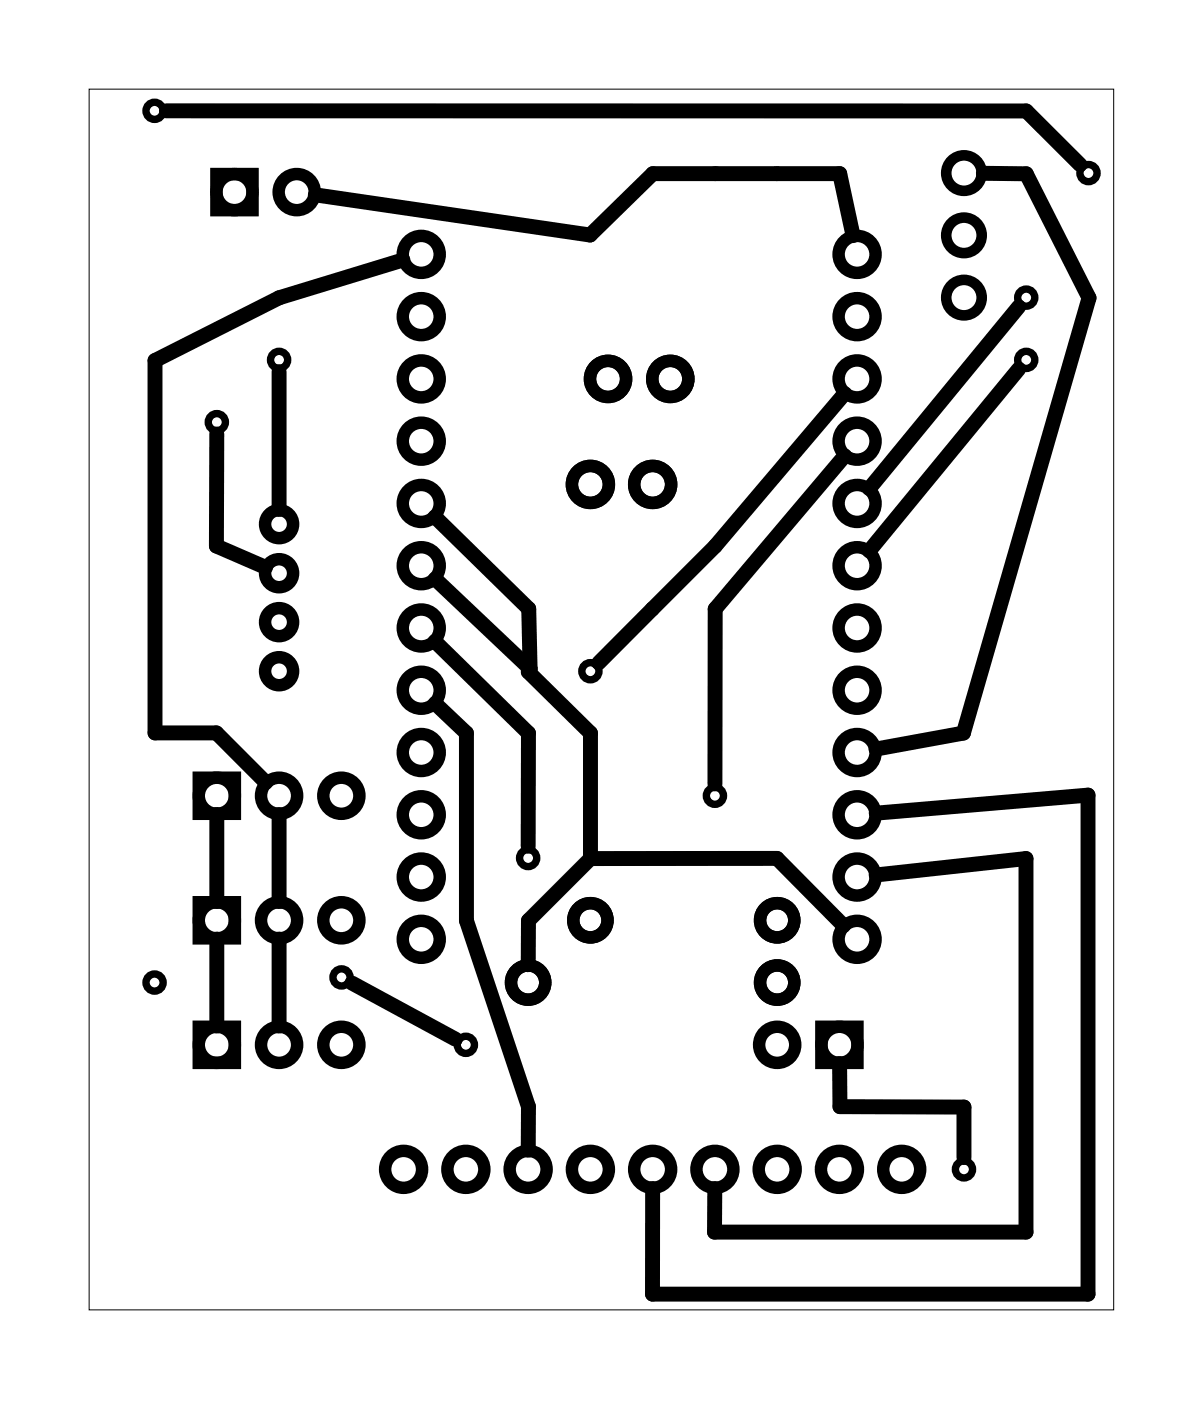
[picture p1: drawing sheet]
<svg xmlns="http://www.w3.org/2000/svg" width="49mm" height="57mm" viewBox="0 0 49 57" stroke-linecap="round" stroke-linejoin="round" font-family="sans-serif">
<path d="M3.6 3.6h41.8v49.8h-41.8z" fill="none" stroke="#000" stroke-width=".04"/>
<g fill="none" stroke="#000" stroke-width=".43">
<circle cx="39.3" cy="7.1" r=".72"/>
<circle cx="39.3" cy="9.6" r=".72"/>
<circle cx="39.3" cy="12.1" r=".72"/>
</g>
<g fill="none" stroke="#000" stroke-width=".3">
<circle cx="6.3" cy="4.5" r=".35"/>
<circle cx="8.8" cy="17.2" r=".35"/>
<circle cx="11.4" cy="14.7" r=".35"/>
<circle cx="41.9" cy="12.1" r=".35"/>
<circle cx="41.9" cy="14.7" r=".35"/>
<circle cx="44.4" cy="7.1" r=".35"/>
<circle cx="13.9" cy="39.9" r=".35"/>
<circle cx="21.5" cy="35" r=".35"/>
<circle cx="24.1" cy="27.4" r=".35"/>
<circle cx="29.2" cy="32.5" r=".35"/>
<circle cx="6.3" cy="40.1" r=".35"/>
<circle cx="19" cy="42.6" r=".35"/>
<circle cx="39.3" cy="47.7" r=".35"/>
</g>
<g fill="none" stroke="#000" stroke-width=".51">
<path d="M8.8 7.1h1.5v1.5h-1.5zM8.1 36.8h1.5v1.5h-1.5zM8.1 31.7h1.5v1.5h-1.5zM8.1 41.9h1.5v1.5h-1.5zM33.5 41.9h1.5v1.5h-1.5z"/>
<circle cx="9.6" cy="7.8" r=".74"/>
<circle cx="12.1" cy="7.8" r=".74"/>
<circle cx="17.2" cy="12.9" r=".75"/>
<circle cx="17.2" cy="10.4" r=".75"/>
<circle cx="17.2" cy="15.5" r=".75"/>
<circle cx="17.2" cy="18" r=".75"/>
<circle cx="24.1" cy="19.8" r=".75"/>
<circle cx="24.8" cy="15.5" r=".74"/>
<circle cx="26.6" cy="19.8" r=".75"/>
<circle cx="27.3" cy="15.5" r=".74"/>
<circle cx="35" cy="12.9" r=".75"/>
<circle cx="35" cy="10.4" r=".75"/>
<circle cx="35" cy="18" r=".75"/>
<circle cx="35" cy="15.5" r=".75"/>
<circle cx="8.8" cy="37.5" r=".74"/>
<circle cx="8.8" cy="32.5" r=".74"/>
<circle cx="11.4" cy="37.5" r=".74"/>
<circle cx="11.4" cy="32.5" r=".74"/>
<circle cx="11.4" cy="23.4" r=".57"/>
<circle cx="11.4" cy="21.4" r=".57"/>
<circle cx="11.4" cy="27.4" r=".57"/>
<circle cx="11.4" cy="25.4" r=".57"/>
<circle cx="13.9" cy="37.5" r=".74"/>
<circle cx="13.9" cy="32.5" r=".74"/>
<circle cx="17.2" cy="30.7" r=".75"/>
<circle cx="17.2" cy="35.8" r=".75"/>
<circle cx="17.2" cy="38.3" r=".75"/>
<circle cx="17.2" cy="33.2" r=".75"/>
<circle cx="17.2" cy="28.2" r=".75"/>
<circle cx="17.2" cy="25.6" r=".75"/>
<circle cx="17.2" cy="23.1" r=".75"/>
<circle cx="17.2" cy="20.5" r=".75"/>
<circle cx="24.1" cy="37.5" r=".7"/>
<circle cx="31.7" cy="37.5" r=".7"/>
<circle cx="35" cy="30.7" r=".75"/>
<circle cx="35" cy="38.3" r=".75"/>
<circle cx="35" cy="35.8" r=".75"/>
<circle cx="35" cy="33.2" r=".75"/>
<circle cx="35" cy="23.1" r=".75"/>
<circle cx="35" cy="25.6" r=".75"/>
<circle cx="35" cy="20.5" r=".75"/>
<circle cx="35" cy="28.2" r=".75"/>
<circle cx="8.8" cy="42.6" r=".74"/>
<circle cx="11.4" cy="42.6" r=".74"/>
<circle cx="13.9" cy="42.6" r=".74"/>
<circle cx="16.5" cy="47.7" r=".75"/>
<circle cx="19" cy="47.7" r=".75"/>
<circle cx="21.5" cy="40.1" r=".7"/>
<circle cx="21.5" cy="47.7" r=".75"/>
<circle cx="24.1" cy="47.7" r=".75"/>
<circle cx="26.6" cy="47.7" r=".75"/>
<circle cx="29.2" cy="47.7" r=".75"/>
<circle cx="31.7" cy="42.6" r=".74"/>
<circle cx="31.7" cy="40.1" r=".7"/>
<circle cx="31.7" cy="47.7" r=".75"/>
<circle cx="34.2" cy="42.6" r=".74"/>
<circle cx="34.2" cy="47.7" r=".75"/>
<circle cx="36.8" cy="47.7" r=".75"/>
</g>
<g fill="none" stroke="#000" stroke-width=".61">
<path d="M6.8 4.5h35.1l2.2 2.2M8.8 17.7v4.6l2 .8M11.4 15.2v5.6M12.9 7.9l11.2 1.7 2.5-2.5h7.7l.5 2.5M16.4 10.6l-5 1.5-5.1 2.6v15.2h2.5l2 2M34.5 16.1l-5.3 6.2-4.8 4.7M34.5 18.6l-5.3 6.2v7.2M40.1 7.1h1.8l2.5 5.1-5.1 17.7-3.6 .7M41.6 12.5l-6.1 7.4M41.6 15.1l-6.1 7.4M8.8 33.2v3.6M8.8 38.3v3.6"/>
<path d="M11.4 33.2v3.6M11.4 38.3v3.6M17.7 26.2l3.9 3.7-.1 4.6M17.7 21.1l3.9 3.7v2.5M17.8 28.7l1.2 1.2v7.7l2.6 7.5-.1 1.8M17.8 23.6l3.8 3.7M21.6 27.3v.1l2.5 2.5v5.1M24.1 35h7.6l2.7 2.8M24.1 35l-2.5 2.6-.1 1.8M35.7 35.7l6.2-.7v15.3h-12.8l.1-1.8M35.7 33.2l8.7-.8v20.4h-17.8v-4.3M14.4 40.1l4.2 2.3"/>
<path d="M34.3 43.4v1.7l5 .1v2"/>
</g>
</svg>
